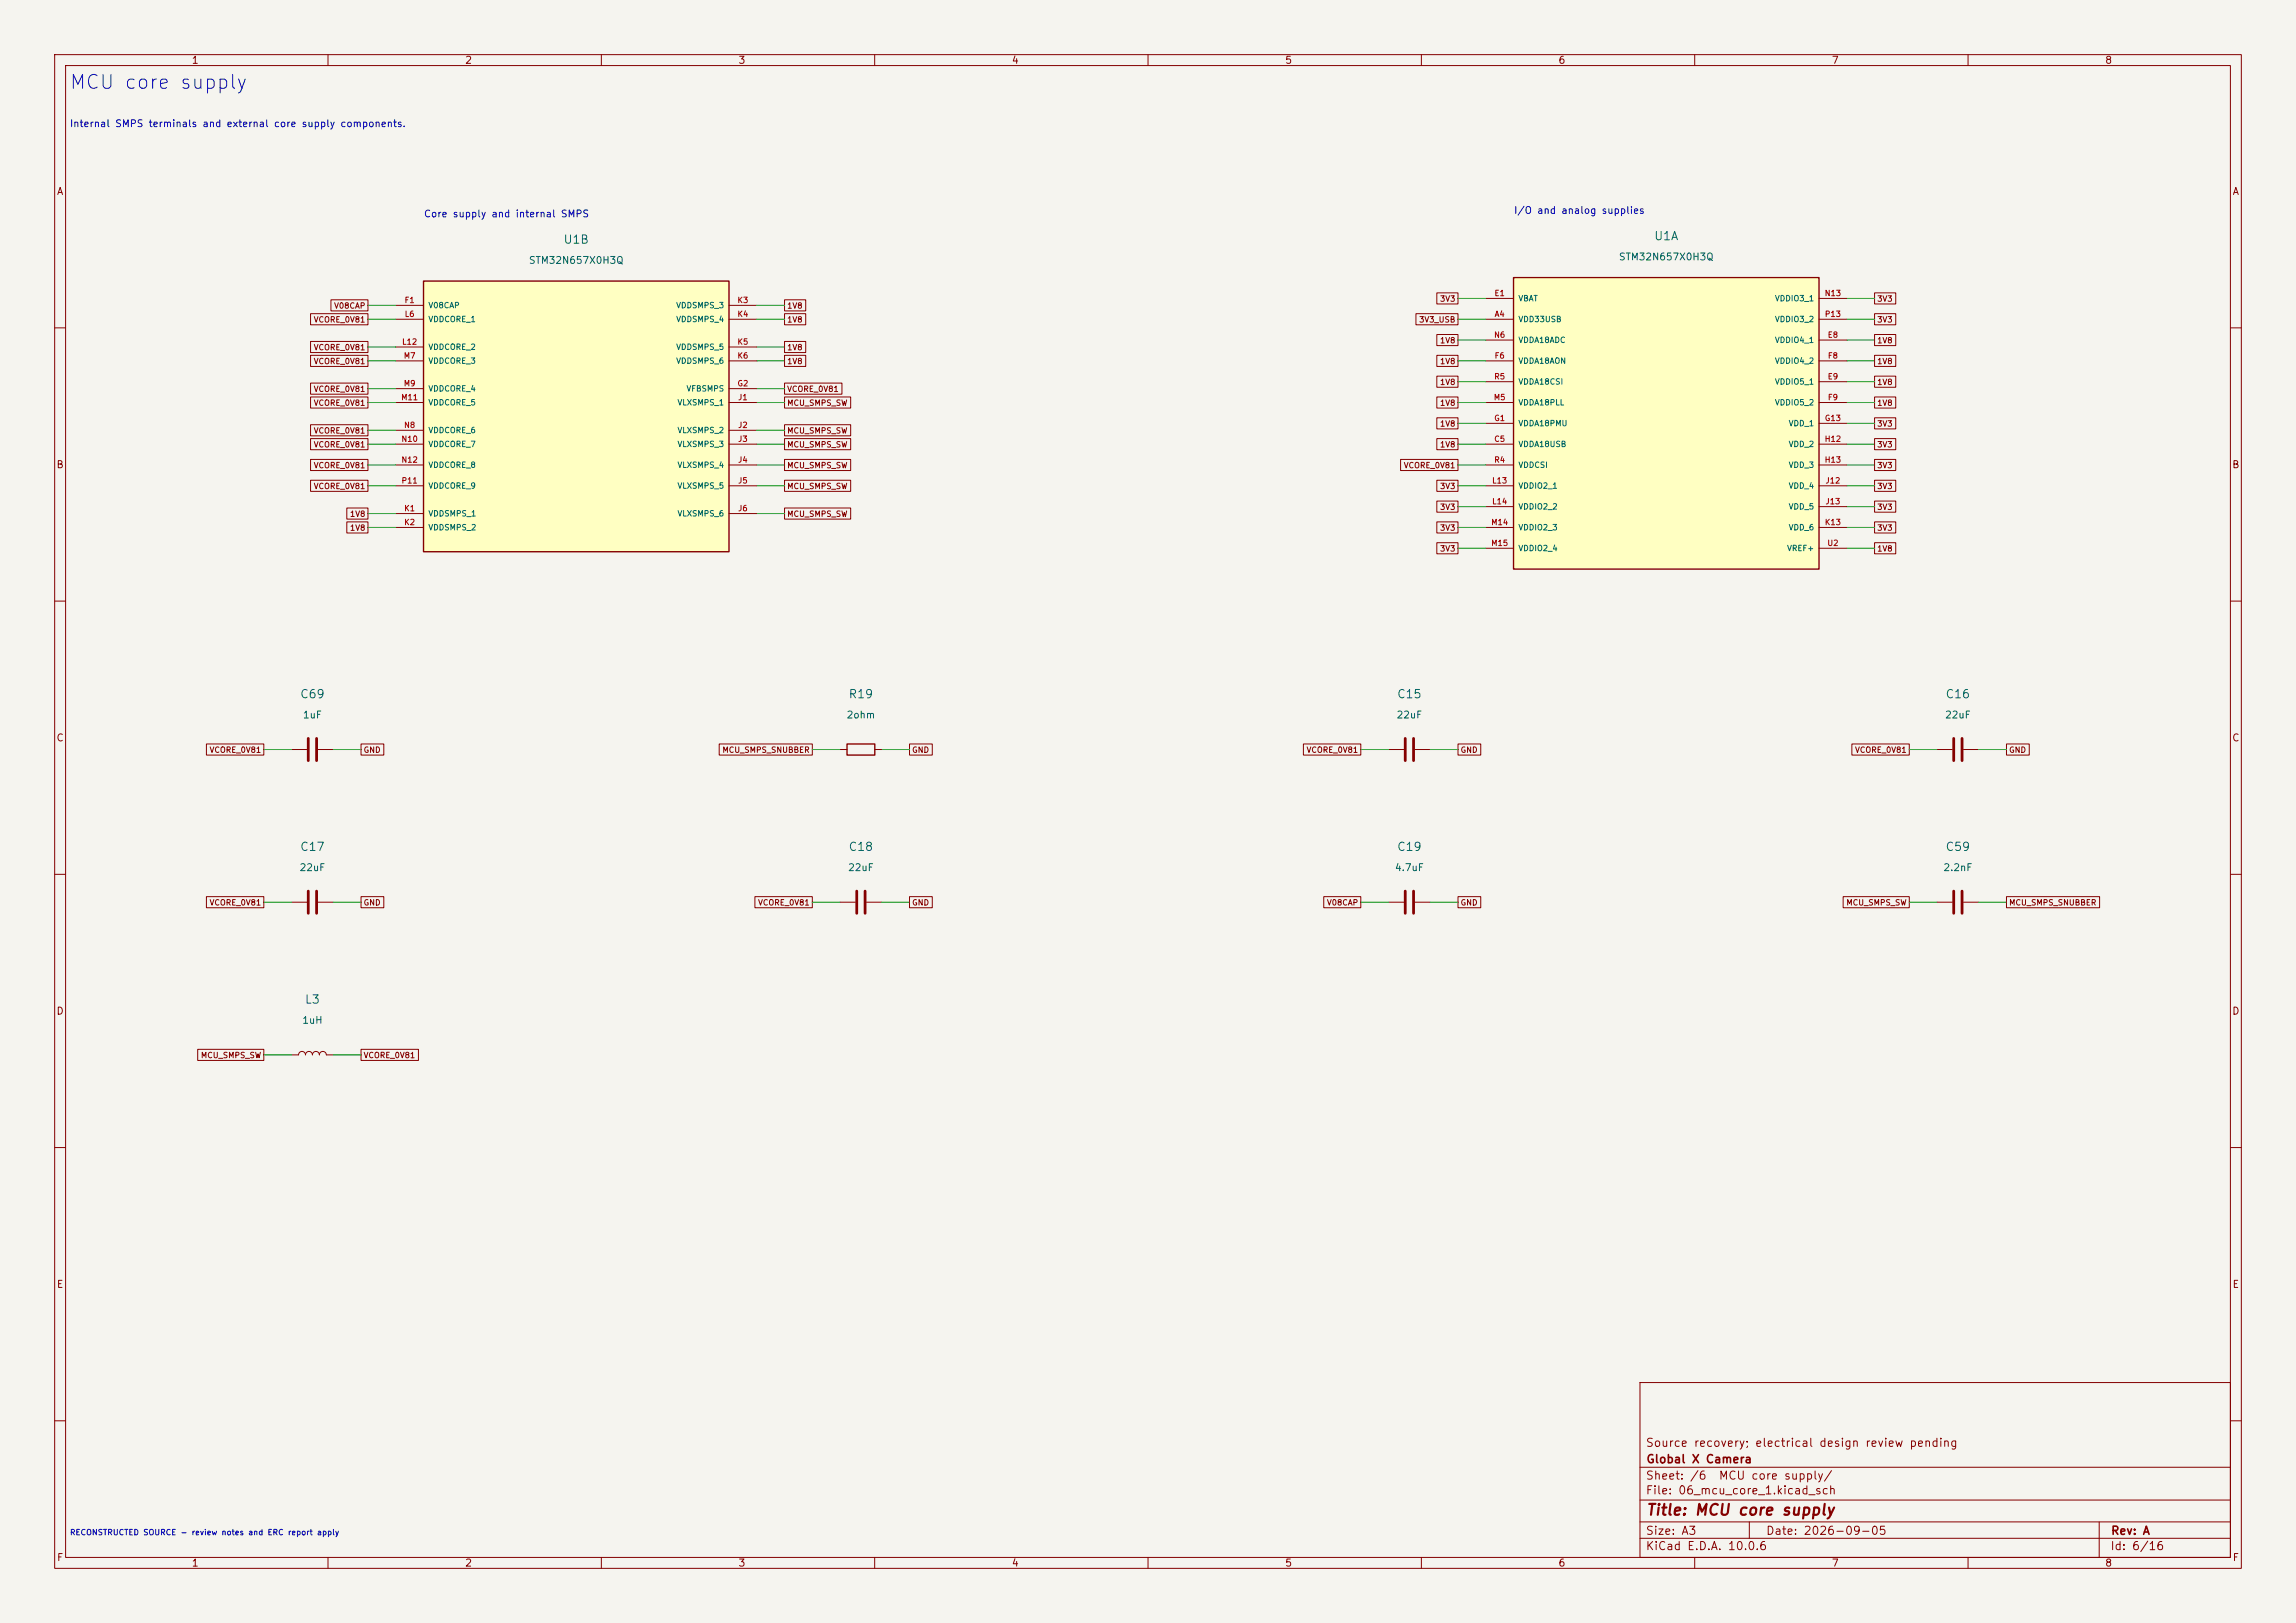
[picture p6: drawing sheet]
<svg xmlns="http://www.w3.org/2000/svg" width="420mm" height="297mm" viewBox="0 0 420 297" stroke-linecap="round" stroke-linejoin="round" font-family="sans-serif">
<defs><g id="words">
<text font-size="2.5" fill="#0000c2" x="12.5" y="16.9">MCU core supply</text>
<text font-size="2" fill="#840000" x="301" y="277.8">Title: MCU core supply</text>
<g font-size="1.5" fill="#006464">
<text x="103" y="45">U1B</text>
<text x="302.5" y="44.3">U1A</text>
<text x="54.8" y="128.2">C69</text>
<text x="155.1" y="128.2">R19</text>
<text x="255.4" y="128.2">C15</text>
<text x="355.8" y="128.2">C16</text>
<text x="54.8" y="156.1">C17</text>
<text x="155.1" y="156.1">C18</text>
<text x="255.4" y="156.1">C19</text>
<text x="355.8" y="156.1">C59</text>
<text x="55.7" y="184">L3</text>
</g>
<g font-size="1.5" fill="#840000">
<text x="300.9" y="265.1">Source recovery; electrical design review pending</text>
<text x="301" y="268.1">Global X Camera</text>
<text x="300.9" y="273.8">File: 06_mcu_core_1.kicad_sch</text>
<text x="300.9" y="271.1">Sheet: /6</text>
<text x="314.3" y="271.1">MCU core supply/</text>
<text x="300.9" y="281.2">Size: A3</text>
<text x="322.9" y="281.2">Date: 2026-09-05</text>
<text x="386" y="281.2">Rev: A</text>
<text x="300.9" y="284">KiCad E.D.A. 10.0.6</text>
<text x="385.9" y="284">Id: 6/16</text>
</g>
<g font-size="1.3" fill="#840000">
<text x="35" y="12">1</text>
<text x="85" y="12">2</text>
<text x="135" y="12">3</text>
<text x="185" y="12">4</text>
<text x="235" y="12">5</text>
<text x="285" y="12">6</text>
<text x="335" y="12">7</text>
<text x="385" y="12">8</text>
<text x="10.3" y="36">A</text>
<text x="408.3" y="36">A</text>
<text x="10.2" y="86">B</text>
<text x="408.2" y="86">B</text>
<text x="10.2" y="136">C</text>
<text x="408.2" y="136">C</text>
<text x="10.2" y="186">D</text>
<text x="408.2" y="186">D</text>
<text x="10.3" y="236">E</text>
<text x="408.3" y="236">E</text>
<text x="10.3" y="286">F</text>
<text x="35" y="287">1</text>
<text x="85" y="287">2</text>
<text x="135" y="287">3</text>
<text x="185" y="287">4</text>
<text x="235" y="287">5</text>
<text x="285" y="287">6</text>
<text x="335" y="287">7</text>
<text x="385" y="287">8</text>
<text x="408.3" y="286">F</text>
</g>
<g font-size="1.3" fill="#0000c2">
<text x="12.7" y="23.6">Internal SMPS terminals and external core supply components.</text>
<text x="77.4" y="40.1">Core supply and internal SMPS</text>
<text x="276.8" y="39.4">I/O and analog supplies</text>
</g>
<g font-size="1.3" fill="#006464">
<text x="296" y="48">STM32N657X0H3Q</text>
<text x="96.6" y="48.6">STM32N657X0H3Q</text>
<text x="55.3" y="131.8">1uF</text>
<text x="154.8" y="131.8">2ohm</text>
<text x="255.4" y="131.8">22uF</text>
<text x="355.7" y="131.8">22uF</text>
<text x="54.7" y="159.7">22uF</text>
<text x="155" y="159.7">22uF</text>
<text x="255.1" y="159.7">4.7uF</text>
<text x="355.4" y="159.7">2.2nF</text>
<text x="55.2" y="187.7">1uH</text>
</g>
<g font-size="1" fill="#840000">
<text x="57.3" y="59.3">VCORE_0V81</text>
<text x="61" y="56.7">V08CAP</text>
<text x="143.9" y="56.7">1V8</text>
<text x="143.9" y="59.3">1V8</text>
<text x="259.5" y="59.3">3V3_USB</text>
<text x="263.3" y="55.5">3V3</text>
<text x="343.3" y="55.5">3V3</text>
<text x="343.3" y="59.3">3V3</text>
<text x="57.3" y="64.3">VCORE_0V81</text>
<text x="143.9" y="64.3">1V8</text>
<text x="263.3" y="63.1">1V8</text>
<text x="343.3" y="63.1">1V8</text>
<text x="57.3" y="66.9">VCORE_0V81</text>
<text x="57.3" y="72">VCORE_0V81</text>
<text x="143.9" y="66.9">1V8</text>
<text x="143.9" y="72">VCORE_0V81</text>
<text x="263.3" y="70.7">1V8</text>
<text x="263.3" y="66.9">1V8</text>
<text x="343.3" y="66.9">1V8</text>
<text x="343.3" y="70.7">1V8</text>
<text x="57.3" y="74.5">VCORE_0V81</text>
<text x="143.9" y="74.5">MCU_SMPS_SW</text>
<text x="263.3" y="74.5">1V8</text>
<text x="343.3" y="74.5">1V8</text>
<text x="57.3" y="79.6">VCORE_0V81</text>
<text x="57.3" y="82.1">VCORE_0V81</text>
<text x="143.9" y="82.1">MCU_SMPS_SW</text>
<text x="143.9" y="79.6">MCU_SMPS_SW</text>
<text x="263.3" y="78.3">1V8</text>
<text x="263.3" y="82.1">1V8</text>
<text x="343.3" y="78.3">3V3</text>
<text x="343.3" y="82.1">3V3</text>
<text x="57.3" y="85.9">VCORE_0V81</text>
<text x="57.3" y="89.7">VCORE_0V81</text>
<text x="143.9" y="85.9">MCU_SMPS_SW</text>
<text x="143.9" y="89.7">MCU_SMPS_SW</text>
<text x="256.7" y="85.9">VCORE_0V81</text>
<text x="263.3" y="89.7">3V3</text>
<text x="343.3" y="85.9">3V3</text>
<text x="343.3" y="89.7">3V3</text>
<text x="63.9" y="94.8">1V8</text>
<text x="143.9" y="94.8">MCU_SMPS_SW</text>
<text x="263.3" y="93.6">3V3</text>
<text x="343.3" y="93.6">3V3</text>
<text x="63.9" y="97.4">1V8</text>
<text x="263.3" y="97.4">3V3</text>
<text x="263.3" y="101.2">3V3</text>
<text x="343.3" y="101.2">1V8</text>
<text x="343.3" y="97.4">3V3</text>
<text x="38.2" y="138">VCORE_0V81</text>
<text x="66.4" y="138">GND</text>
<text x="132" y="138">MCU_SMPS_SNUBBER</text>
<text x="166.7" y="138">GND</text>
<text x="238.9" y="138">VCORE_0V81</text>
<text x="267.1" y="138">GND</text>
<text x="339.2" y="138">VCORE_0V81</text>
<text x="367.4" y="138">GND</text>
<text x="38.2" y="165.9">VCORE_0V81</text>
<text x="66.4" y="165.9">GND</text>
<text x="138.6" y="165.9">VCORE_0V81</text>
<text x="166.7" y="165.9">GND</text>
<text x="242.6" y="165.9">V08CAP</text>
<text x="267.1" y="165.9">GND</text>
<text x="337.6" y="165.9">MCU_SMPS_SW</text>
<text x="367.4" y="165.9">MCU_SMPS_SNUBBER</text>
<text x="36.6" y="193.9">MCU_SMPS_SW</text>
<text x="66.4" y="193.9">VCORE_0V81</text>
</g>
<g font-size="1" fill="#a90000">
<text x="73.9" y="55.7">F1</text>
<text x="73.9" y="58.2">L6</text>
<text x="134.8" y="55.7">K3</text>
<text x="134.8" y="58.2">K4</text>
<text x="273.3" y="54.4">E1</text>
<text x="273.3" y="58.2">A4</text>
<text x="333.7" y="54.4">N13</text>
<text x="333.7" y="58.2">P13</text>
<text x="73.4" y="63.3">L12</text>
<text x="73.8" y="65.9">M7</text>
<text x="134.8" y="63.3">K5</text>
<text x="134.8" y="65.9">K6</text>
<text x="273.2" y="62">N6</text>
<text x="273.3" y="65.9">F6</text>
<text x="334.2" y="62">E8</text>
<text x="334.3" y="65.9">F8</text>
<text x="73.8" y="70.9">M9</text>
<text x="134.8" y="70.9">G2</text>
<text x="273.2" y="69.7">R5</text>
<text x="334.2" y="69.7">E9</text>
<text x="73.3" y="73.5">M11</text>
<text x="134.9" y="73.5">J1</text>
<text x="273.2" y="73.5">M5</text>
<text x="273.2" y="77.3">G1</text>
<text x="333.7" y="77.3">G13</text>
<text x="334.3" y="73.5">F9</text>
<text x="73.3" y="81.1">N10</text>
<text x="73.8" y="78.6">N8</text>
<text x="134.9" y="78.6">J2</text>
<text x="134.9" y="81.1">J3</text>
<text x="273.2" y="81.1">C5</text>
<text x="333.7" y="81.1">H12</text>
<text x="73.3" y="84.9">N12</text>
<text x="73.4" y="88.7">P11</text>
<text x="134.9" y="84.9">J4</text>
<text x="134.9" y="88.7">J5</text>
<text x="272.8" y="88.7">L13</text>
<text x="273.2" y="84.9">R4</text>
<text x="333.7" y="84.9">H13</text>
<text x="333.8" y="88.7">J12</text>
<text x="73.8" y="93.8">K1</text>
<text x="134.9" y="93.8">J6</text>
<text x="272.8" y="92.5">L14</text>
<text x="333.8" y="92.5">J13</text>
<text x="73.8" y="96.3">K2</text>
<text x="272.7" y="96.3">M14</text>
<text x="272.7" y="100.1">M15</text>
<text x="333.7" y="96.3">K13</text>
<text x="334.2" y="100.1">U2</text>
</g>
<g font-size="1" fill="#006464">
<text x="78.3" y="56.6">V08CAP</text>
<text x="78.3" y="59.2">VDDCORE_1</text>
<text x="123.6" y="56.6">VDDSMPS_3</text>
<text x="123.6" y="59.2">VDDSMPS_4</text>
<text x="277.7" y="59.2">VDD33USB</text>
<text x="277.7" y="55.4">VBAT</text>
<text x="324.6" y="55.4">VDDIO3_1</text>
<text x="324.6" y="59.2">VDDIO3_2</text>
<text x="78.3" y="64.3">VDDCORE_2</text>
<text x="123.6" y="64.3">VDDSMPS_5</text>
<text x="277.7" y="63">VDDA18ADC</text>
<text x="324.6" y="63">VDDIO4_1</text>
<text x="78.3" y="66.8">VDDCORE_3</text>
<text x="78.3" y="71.9">VDDCORE_4</text>
<text x="123.6" y="66.8">VDDSMPS_6</text>
<text x="125.5" y="71.9">VFBSMPS</text>
<text x="277.7" y="66.8">VDDA18AON</text>
<text x="277.7" y="70.6">VDDA18CSI</text>
<text x="324.6" y="70.6">VDDIO5_1</text>
<text x="324.6" y="66.8">VDDIO4_2</text>
<text x="78.3" y="74.4">VDDCORE_5</text>
<text x="123.8" y="74.4">VLXSMPS_1</text>
<text x="277.7" y="74.4">VDDA18PLL</text>
<text x="324.6" y="74.4">VDDIO5_2</text>
<text x="78.3" y="79.5">VDDCORE_6</text>
<text x="78.3" y="82">VDDCORE_7</text>
<text x="123.8" y="79.5">VLXSMPS_2</text>
<text x="123.8" y="82">VLXSMPS_3</text>
<text x="277.7" y="82">VDDA18USB</text>
<text x="277.7" y="78.2">VDDA18PMU</text>
<text x="327.1" y="78.2">VDD_1</text>
<text x="327.1" y="82">VDD_2</text>
<text x="78.3" y="85.9">VDDCORE_8</text>
<text x="78.3" y="89.7">VDDCORE_9</text>
<text x="123.8" y="85.9">VLXSMPS_4</text>
<text x="123.8" y="89.7">VLXSMPS_5</text>
<text x="277.7" y="89.7">VDDIO2_1</text>
<text x="277.7" y="85.9">VDDCSI</text>
<text x="327.1" y="85.9">VDD_3</text>
<text x="327.1" y="89.7">VDD_4</text>
<text x="78.3" y="94.7">VDDSMPS_1</text>
<text x="123.8" y="94.7">VLXSMPS_6</text>
<text x="277.7" y="93.5">VDDIO2_2</text>
<text x="327.1" y="93.5">VDD_5</text>
<text x="78.3" y="97.3">VDDSMPS_2</text>
<text x="277.7" y="97.3">VDDIO2_3</text>
<text x="277.7" y="101.1">VDDIO2_4</text>
<text x="326.8" y="101.1">VREF+</text>
<text x="327.1" y="97.3">VDD_6</text>
</g>
<text font-size="1" fill="#0000c2" x="12.7" y="281.2">RECONSTRUCTED SOURCE - review notes and ERC report apply</text>
</g></defs>
<path d="M0 0h420v297h-420z" fill="#f5f4ef" stroke="#f5f4ef" stroke-width=".18"/>
<g fill="none" stroke="#840000" stroke-width=".18">
<path d="M10 10h400v277h-400zM12 12h396v273h-396zM60 10v2M110 10v2M160 10v2M210 10v2M260 10v2M310 10v2M360 10v2M10 60h2M408 60h2M10 110h2"/>
<path d="M408 110h2M53.3 137.2h2.8M58.2 137.2h2.8M10 160h2M408 160h2M10 210h2M408 210h2M300 253h108v32h-108zM10 260h2M300 278.5h108M300 274.5h108M300 268.5h108"/>
<path d="M320 278.5v3M384 278.5v6.5M408 260h2M60 285v2M110 285v2M160 285v2M210 285v2M260 285v2M300 281.5h108M310 285v2M360 285v2"/>
</g>
<path d="M56.4 135.1v4.1M57.9 135.1v4.1" fill="none" stroke="#840000" stroke-width=".51"/>
<path d="M77.5 51.4h55.8v49.6h-55.8z" fill="#ffffc2"/>
<path d="M77.5 51.4h55.8v49.6h-55.8zM154.9 136.1h5.1v2.1h-5.1z" fill="none" stroke="#840000" stroke-width=".25"/>
<g fill="none" stroke="#840000" stroke-width=".18">
<path d="M72.4 55.9h5.1M72.4 58.4h5.1M133.3 55.9h5.1M133.3 58.4h5.1M72.4 71.1h5.1M72.4 73.7h5.1M72.4 78.7h5.1M72.4 63.5h5.1M72.4 66h5.1M133.3 71.1h5.1M133.3 73.7h5.1M133.3 78.7h5.1"/>
<path d="M133.3 63.5h5.1M133.3 66h5.1M72.4 81.3h5.1M72.4 85.1h5.1M72.4 88.9h5.1M72.4 94h5.1M72.4 96.5h5.1M133.3 81.3h5.1M133.3 85.1h5.1M133.3 88.9h5.1M133.3 94h5.1M153.7 137.2h1.2"/>
<path d="M160 137.2h1.3M254 137.2h2.8M258.8 137.2h2.8M53.3 165.1h2.8M58.2 165.1h2.8M153.7 165.1h2.8M158.5 165.1h2.8M254 165.1h2.8M258.8 165.1h2.8M354.3 165.1h2.8M359.2 165.1h2.7M53.3 193h1.3a.64 .64 0 0 1 .6-.6 .64 .64 0 0 1 .7 .6 .64 .64 0 0 1 .6-.6 .64 .64 0 0 1 .6 .6 .64 .64 0 0 1 .7-.6 .64 .64 0 0 1 .6 .6 .64 .64 0 0 1 .7-.6 .64 .64 0 0 1 .6 .6h1.3"/>
</g>
<path d="M257 135.1v4.1M258.6 135.1v4.1M56.4 163.1v4M57.9 163.1v4M156.7 163.1v4M158.2 163.1v4M257 163.1v4M258.6 163.1v4M357.4 163.1v4M358.9 163.1v4" fill="none" stroke="#840000" stroke-width=".51"/>
<path d="M276.9 50.8h55.8v53.3h-55.8z" fill="#ffffc2"/>
<path d="M276.9 50.8h55.8v53.3h-55.8z" fill="none" stroke="#840000" stroke-width=".25"/>
<g fill="none" stroke="#840000" stroke-width=".18">
<path d="M56.8 57.4h10.5v2h-10.5zM60.5 54.9h6.8v2h-6.8zM143.5 54.9h3.9v2h-3.9zM143.5 57.4h3.9v2h-3.9zM259 57.4h7.7v2h-7.7zM262.8 53.6h3.9v2h-3.9zM271.8 58.4h5.1M271.8 54.6h5.1M332.7 58.4h5.1M332.7 54.6h5.1M342.9 53.6h3.9v2h-3.9zM342.9 57.4h3.9v2h-3.9z"/>
<path d="M56.8 62.5h10.5v2h-10.5zM56.8 77.7h10.5v2.1h-10.5zM56.8 65h10.5v2.1h-10.5zM56.8 70.1h10.5v2h-10.5zM56.8 72.6h10.5v2.1h-10.5zM143.5 62.5h3.9v2h-3.9zM143.5 65h3.9v2.1h-3.9zM143.5 70.1h10.5v2h-10.5zM143.5 72.6h12.1v2.1h-12.1zM143.5 77.7h12.1v2.1h-12.1zM262.8 61.2h3.9v2h-3.9zM262.8 72.6h3.9v2.1h-3.9z"/>
<path d="M262.8 76.5h3.9v2h-3.9zM262.8 68.8h3.9v2.1h-3.9zM262.8 65h3.9v2.1h-3.9zM271.8 62.2h5.1M271.8 69.9h5.1M271.8 66h5.1M271.8 73.7h5.1M271.8 77.5h5.1M332.7 62.2h5.1M332.7 69.9h5.1M332.7 66h5.1M332.7 73.7h5.1"/>
<path d="M332.7 77.5h5.1M342.9 61.2h3.9v2h-3.9zM342.9 65h3.9v2.1h-3.9zM342.9 68.8h3.9v2.1h-3.9zM342.9 72.6h3.9v2.1h-3.9zM342.9 76.5h3.9v2h-3.9zM56.8 84.1h10.5v2h-10.5zM56.8 87.9h10.5v2h-10.5zM56.8 80.3h10.5v2h-10.5zM63.4 93h3.9v2h-3.9zM63.4 95.5h3.9v2h-3.9zM143.5 80.3h12.1v2h-12.1z"/>
<path d="M143.5 84.1h12.1v2h-12.1zM143.5 87.9h12.1v2h-12.1zM143.5 93h12.1v2h-12.1zM256.2 84.1h10.5v2h-10.5zM262.8 80.3h3.9v2h-3.9zM262.8 87.9h3.9v2h-3.9zM262.8 91.7h3.9v2h-3.9zM262.8 95.5h3.9v2h-3.9zM262.8 99.3h3.9v2h-3.9zM271.8 81.3h5.1M271.8 85.1h5.1M271.8 88.9h5.1"/>
<path d="M271.8 92.7h5.1M271.8 96.5h5.1M332.7 81.3h5.1M332.7 85.1h5.1M332.7 88.9h5.1M332.7 92.7h5.1M332.7 96.5h5.1M342.9 99.3h3.9v2h-3.9zM342.9 80.3h3.9v2h-3.9zM342.9 84.1h3.9v2h-3.9zM342.9 87.9h3.9v2h-3.9zM342.9 91.7h3.9v2h-3.9z"/>
<path d="M342.9 95.5h3.9v2h-3.9zM271.8 100.3h5.1M332.7 100.3h5.1M37.8 136.1h10.5v2.1h-10.5zM66 136.1h4.2v2.1h-4.2zM131.6 136.1h17v2.1h-17zM166.4 136.1h4.1v2.1h-4.1zM238.4 136.1h10.5v2.1h-10.5zM266.7 136.1h4.2v2.1h-4.2zM338.7 136.1h10.5v2.1h-10.5zM354.3 137.2h2.8M359.2 137.2h2.7"/>
<path d="M367 136.1h4.2v2.1h-4.2zM37.8 164.1h10.5v2h-10.5zM66 164.1h4.2v2h-4.2zM138.1 164.1h10.5v2h-10.5zM166.4 164.1h4.1v2h-4.1zM242.1 164.1h6.8v2h-6.8zM266.7 164.1h4.2v2h-4.2zM337.2 164.1h12v2h-12zM367 164.1h17.1v2h-17.1zM36.2 192h12.1v2.1h-12.1zM66 192h10.5v2.1h-10.5z"/>
</g>
<path d="M357.4 135.1v4.1M358.9 135.1v4.1" fill="none" stroke="#840000" stroke-width=".51"/>
<g fill="none" stroke="#009600" stroke-width=".18">
<path d="M67.3 55.9h5.1M67.3 58.4h5.1M138.4 55.9h5.1M138.4 58.4h5.1M266.7 58.4h5.1M266.7 54.6h5.1M337.8 58.4h5.1M337.8 54.6h5.1M67.3 73.7h5.1M67.3 63.5h5.1M67.3 66h5.1M67.3 71.1h5.1"/>
<path d="M67.3 78.7h5.1M138.4 73.7h5.1M138.4 63.5h5.1M138.4 66h5.1M138.4 71.1h5.1M138.4 78.7h5.1M266.7 69.9h5.1M266.7 73.7h5.1M266.7 77.5h5.1M266.7 66h5.1M266.7 62.2h5.1M337.8 69.9h5.1"/>
<path d="M337.8 73.7h5.1M337.8 77.5h5.1M337.8 66h5.1M337.8 62.2h5.1M67.3 81.3h5.1M67.3 85.1h5.1M67.3 88.9h5.1M67.3 96.5h5.1M67.3 94h5.1M138.4 81.3h5.1M138.4 85.1h5.1M138.4 88.9h5.1"/>
<path d="M138.4 94h5.1M266.7 81.3h5.1M266.7 85.1h5.1M266.7 88.9h5.1M266.7 92.7h5.1M266.7 96.5h5.1M337.8 81.3h5.1M337.8 85.1h5.1M337.8 88.9h5.1M337.8 92.7h5.1M337.8 96.5h5.1M266.7 100.3h5.1"/>
<path d="M337.8 100.3h5.1M48.3 137.2h5M61 137.2h5M148.6 137.2h5.1M161.3 137.2h5.1M248.9 137.2h5.1M261.6 137.2h5.1M349.2 137.2h5.1M361.9 137.2h5.1M48.3 165.1h5M61 165.1h5M148.6 165.1h5.1"/>
<path d="M161.3 165.1h5.1M248.9 165.1h5.1M261.6 165.1h5.1M349.2 165.1h5.1M361.9 165.1h5.1M48.3 193h5M61 193h5"/>
</g>
<use href="#words"/>
</svg>
